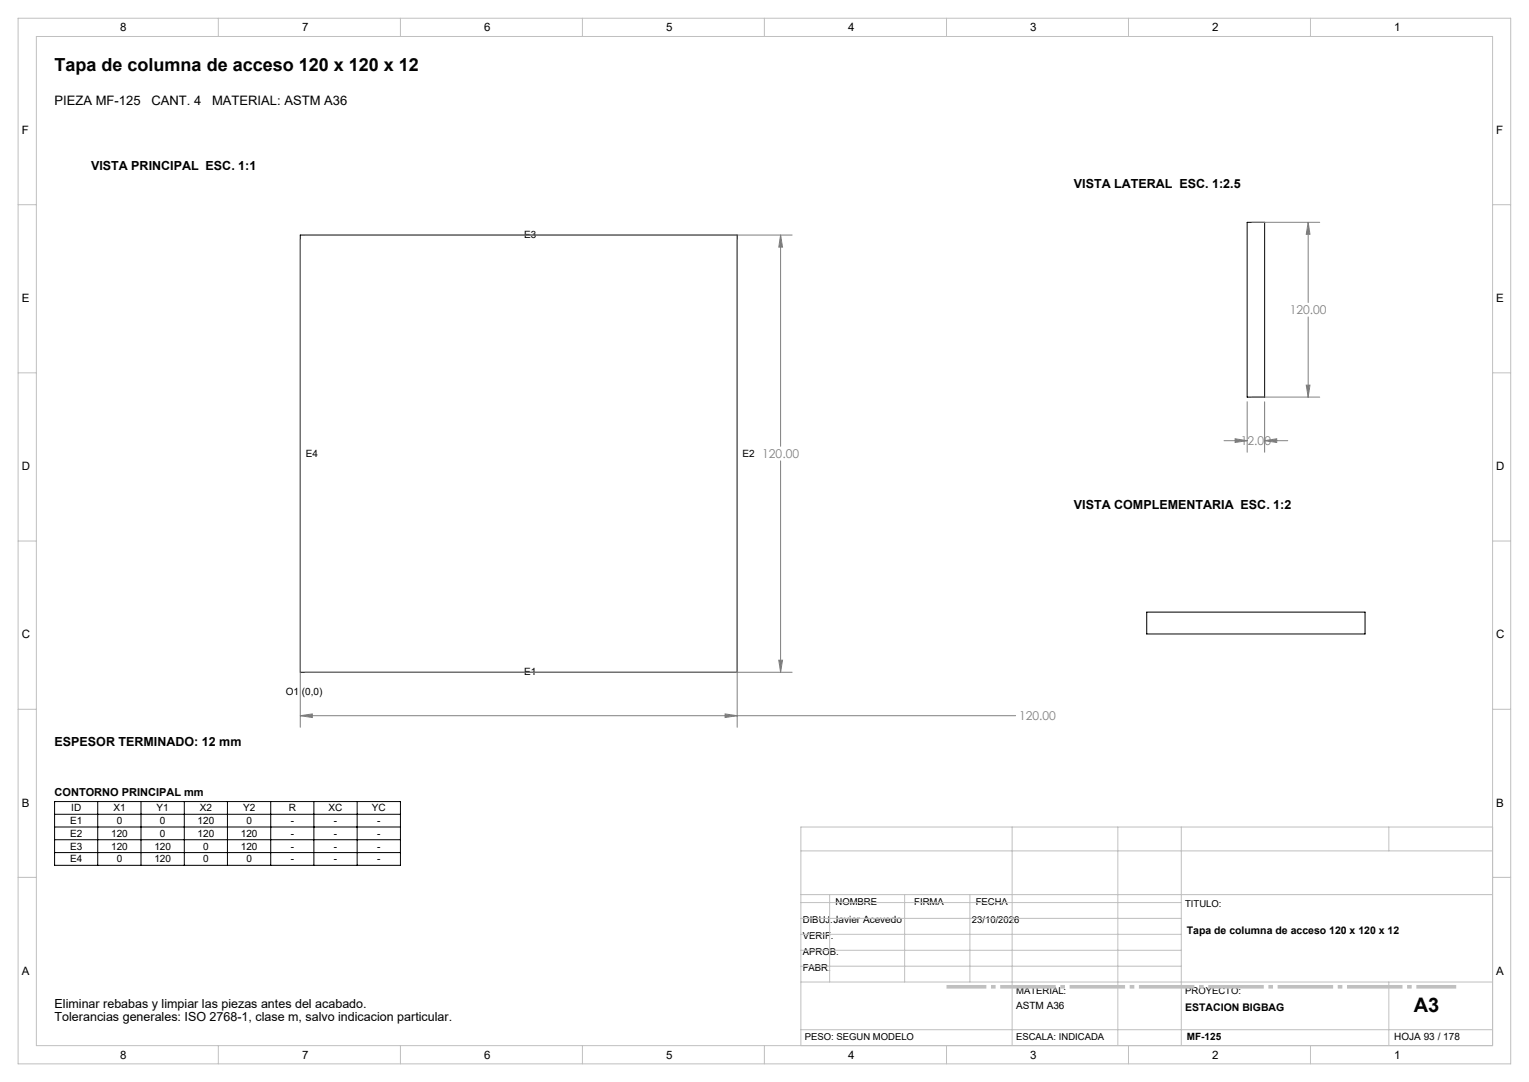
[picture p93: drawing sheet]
<svg xmlns="http://www.w3.org/2000/svg" width="420mm" height="297mm" viewBox="0 0 420 297" stroke-linecap="round" stroke-linejoin="round" font-family="sans-serif">
<defs><g id="words">
<text font-size="5.5" x="388.4" y="277.8">A3</text>
<text font-size="4.9" x="15" y="19.5">Tapa de columna de acceso 120 x 120 x 12</text>
<g font-size="3.6">
<text x="15" y="28.8">PIEZA MF-125</text>
<text x="41.6" y="28.8">CANT. 4</text>
<text x="58.3" y="28.8">MATERIAL: ASTM A36</text>
</g>
<g font-size="3.4">
<text x="25" y="46.7">VISTA PRINCIPAL ESC. 1:1</text>
<text x="295" y="51.7">VISTA LATERAL ESC. 1:2.5</text>
<text x="295" y="139.7">VISTA COMPLEMENTARIA ESC. 1:2</text>
<text x="15" y="204.7">ESPESOR TERMINADO: 12 mm</text>
<text x="15" y="276.7">Eliminar rebabas y limpiar las piezas antes del acabado.</text>
<text x="15" y="280.2">Tolerancias generales: ISO 2768-1, clase m, salvo indicacion particular.</text>
</g>
<g font-size="3.3" fill="#808080">
<text x="354.3" y="86.3">120.00</text>
<text x="209.4" y="125.8">120.00</text>
<text x="340.8" y="122.2">12.00</text>
<text x="279.9" y="197.7">120.00</text>
</g>
<g font-size="3.2">
<text x="33" y="8.6">8</text>
<text x="83" y="8.6">7</text>
<text x="133" y="8.6">6</text>
<text x="183" y="8.6">5</text>
<text x="233" y="8.6">4</text>
<text x="283" y="8.6">3</text>
<text x="333" y="8.6">2</text>
<text x="383" y="8.6">1</text>
<text x="6" y="36.8">F</text>
<text x="411" y="36.8">F</text>
<text x="6" y="82.9">E</text>
<text x="411" y="82.9">E</text>
<text x="6" y="129.1">D</text>
<text x="411" y="129.1">D</text>
<text x="6" y="175.3">C</text>
<text x="411" y="175.3">C</text>
<text x="6" y="221.4">B</text>
<text x="411" y="221.4">B</text>
<text x="6" y="267.6">A</text>
<text x="411" y="267.6">A</text>
<text x="33" y="290.6">8</text>
<text x="83" y="290.6">7</text>
<text x="133" y="290.6">6</text>
<text x="183" y="290.6">5</text>
<text x="233" y="290.6">4</text>
<text x="283" y="290.6">3</text>
<text x="333" y="290.6">2</text>
<text x="383" y="290.6">1</text>
</g>
<text font-size="3" x="15" y="218.5">CONTORNO PRINCIPAL mm</text>
<g font-size="2.9">
<text x="326" y="256.5">Tapa de columna de acceso 120 x 120 x 12</text>
<text x="325.6" y="277.5">ESTACION BIGBAG</text>
</g>
<g font-size="2.7">
<text x="144" y="65.4">E3</text>
<text x="84" y="125.4">E4</text>
<text x="204" y="125.4">E2</text>
<text x="144" y="185.4">E1</text>
<text x="78.5" y="190.9">O1 (0,0)</text>
<text x="19.3" y="226.2">E1</text>
<text x="19.6" y="222.7">ID</text>
<text x="31.1" y="222.7">X1</text>
<text x="32" y="226.2">0</text>
<text x="43" y="222.7">Y1</text>
<text x="43.9" y="226.2">0</text>
<text x="54.3" y="226.2">120</text>
<text x="54.9" y="222.7">X2</text>
<text x="66.8" y="222.7">Y2</text>
<text x="67.7" y="226.2">0</text>
<text x="79.3" y="222.7">R</text>
<text x="79.9" y="226.2">-</text>
<text x="90.3" y="222.7">XC</text>
<text x="91.7" y="226.2">-</text>
<text x="102.2" y="222.7">YC</text>
<text x="103.6" y="226.2">-</text>
<text x="19.3" y="229.7">E2</text>
<text x="19.3" y="233.2">E3</text>
<text x="30.5" y="229.7">120</text>
<text x="30.5" y="233.2">120</text>
<text x="42.4" y="233.2">120</text>
<text x="43.9" y="229.7">0</text>
<text x="54.3" y="229.7">120</text>
<text x="55.8" y="233.2">0</text>
<text x="66.1" y="229.7">120</text>
<text x="66.1" y="233.2">120</text>
<text x="79.9" y="229.7">-</text>
<text x="79.9" y="233.2">-</text>
<text x="91.7" y="229.7">-</text>
<text x="91.7" y="233.2">-</text>
<text x="103.6" y="229.7">-</text>
<text x="103.6" y="233.2">-</text>
<text x="19.3" y="236.7">E4</text>
<text x="32" y="236.7">0</text>
<text x="42.4" y="236.7">120</text>
<text x="55.8" y="236.7">0</text>
<text x="67.7" y="236.7">0</text>
<text x="79.9" y="236.7">-</text>
<text x="91.7" y="236.7">-</text>
<text x="103.6" y="236.7">-</text>
<text x="279.1" y="276.8">ASTM A36</text>
<text x="326" y="285.4">MF-125</text>
<text x="383" y="285.4">HOJA 93 / 178</text>
</g>
<g font-size="2.6">
<text x="229.5" y="248.4">NOMBRE</text>
<text x="251.1" y="248.4">FIRMA</text>
<text x="268" y="248.4">FECHA</text>
<text x="325.6" y="249">TITULO:</text>
<text x="220.5" y="253.3">DIBUJ.Javier Acevedo</text>
<text x="220.5" y="257.7">VERIF.</text>
<text x="267" y="253.3">23/10/2026</text>
<text x="220.5" y="262">APROB.</text>
<text x="220.5" y="266.4">FABR.</text>
<text x="279.1" y="273">MATERIAL:</text>
<text x="325.6" y="273">PROYECTO:</text>
<text x="221.1" y="285.5">PESO: SEGUN MODELO</text>
<text x="279.1" y="285.5">ESCALA: INDICADA</text>
</g>
</g></defs>
<g fill="none" stroke="#000" stroke-width=".27">
<path d="M82.5 64.5h120v120h-120zM342.6 61h4.8v48h-4.8zM315 168h60v6h-60zM15 220h95v17.5h-95zM15 223.5h95M15 227h95M15 230.5h95M15 234h95M26.8 220v17.5M38.7 220v17.5M50.6 220v17.5M62.5 220v17.5"/>
<path d="M74.4 220v17.5M86.2 220v17.5M98.1 220v17.5"/>
</g>
<g fill="none" stroke="#808080" stroke-width=".27">
<path d="M82.5 65.8v133.8M83.7 64.5h133.9M202.5 65.8v133.8M214.4 64.5l.5 3.3h-1zM214.4 64.5v58M343.9 61h18.6M359.3 61l.5 3.3h-1zM359.3 61v22M359.3 87v22M342.6 110.3v13.8M343.9 109h18.6M347.4 110.3v13.8"/>
<path d="M358.8 105.7h1l-.5 3.3zM214.4 126.5v58M336.2 121h6.4M339.3 120.4l3.3 .6-3.3 .5zM347.4 121l3.3-.6v1.1zM347.4 121h6.3M82.5 196.5l3.3-.5v1zM82.5 196.5h196.5M83.7 184.5h133.9M199.2 196l3.3 .5-3.3 .5zM213.9 181.2h1l-.5 3.3z"/>
</g>
<path d="M260 270.9h140" fill="none" stroke="#c0c0c0" stroke-width="1" stroke-dasharray="15.2 1.3 1.3 1.3" stroke-dashoffset="4.3" stroke-linecap="butt"/>
<g fill="none" stroke="#c0c0c0" stroke-width=".27">
<path d="M5 5h410v287h-410zM10 10h400v277h-400zM60 5v5M110 5v5M160 5v5M210 5v5M260 5v5M310 5v5M360 5v5M5 56.2h5M410 56.2h5M5 102.3h5"/>
<path d="M410 102.3h5M5 148.5h5M410 148.5h5M5 194.7h5M410 194.7h5M220 233.6h190M278 227v60M307.1 227v60M324.5 227v60M381.5 227v6.6M410 227h-190v60M5 240.8h5"/>
<path d="M220 245.6h190M220 256.5h104.5M220 252.1h104.5M220 247.8h104.5M227.9 245.6v24M248.5 245.6v24M266.4 245.6v24M410 240.8h5M220 269.6h190M220 265.2h104.5M220 260.8h104.5M381.5 269.6v17.4"/>
<path d="M60 287v5M110 287v5M160 287v5M210 287v5M220 282.6h190M260 287v5M310 287v5M360 287v5"/>
</g>
<path d="M82.5 196.5l3.3-.5v1zM199.2 196l3.3 .5-3.3 .5zM213.9 181.2h1l-.5 3.3zM214.4 64.5l.5 3.3h-1zM339.3 120.4l3.3 .6-3.3 .5zM347.4 121l3.3-.6v1.1zM358.8 105.7h1l-.5 3.3zM359.3 61l.5 3.3h-1z" fill="#808080"/>
<use href="#words"/>
</svg>
